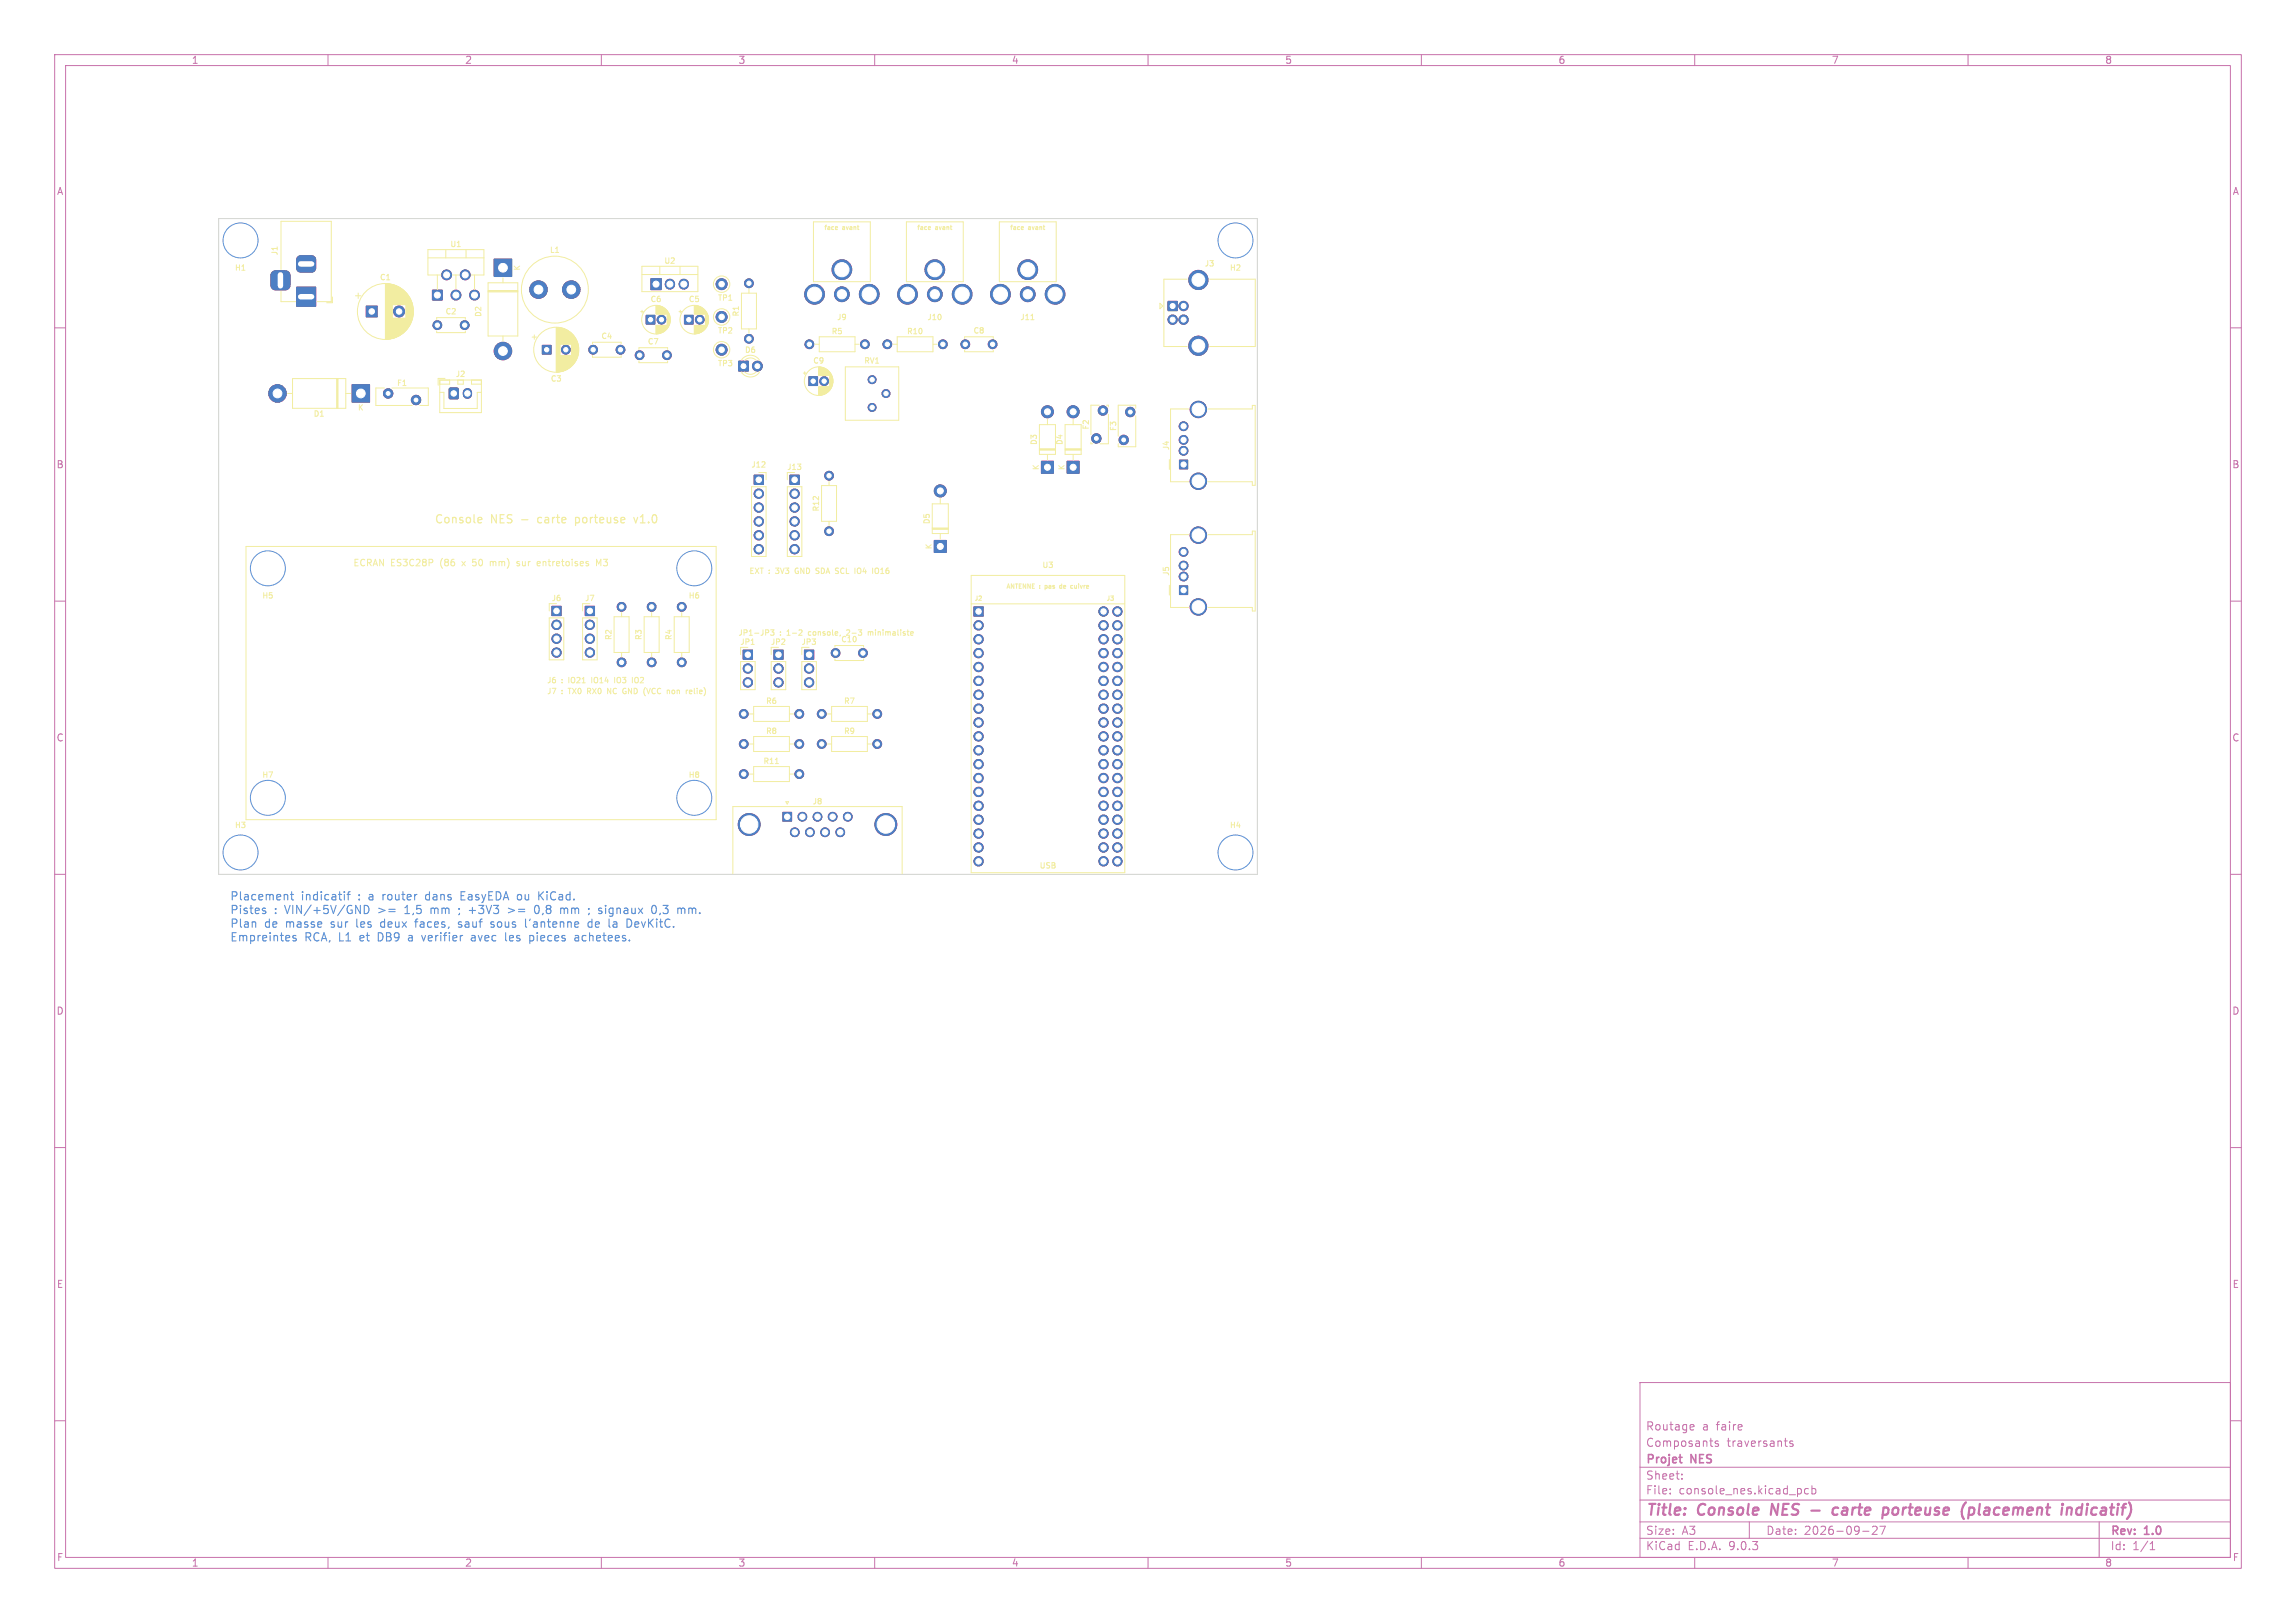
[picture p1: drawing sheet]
<svg xmlns="http://www.w3.org/2000/svg" width="420mm" height="297mm" viewBox="0 0 420 297" stroke-linecap="round" stroke-linejoin="round" font-family="sans-serif">
<defs><g id="words">
<g font-size="2.8" fill="#c872ab">
<text x="301" y="277.9">Title:</text>
<text x="310.6" y="277.9">Console</text>
<text x="324.8" y="277.9">NES</text>
<text x="337.7" y="277.9">carte</text>
<text x="347.7" y="277.9">porteuse</text>
<text x="362.8" y="277.9">(placement</text>
<text x="381.9" y="277.9">indicatif)</text>
</g>
<g font-size="2.1" fill="#f2eda1">
<text x="79.4" y="96.1">Console</text>
<text x="89.8" y="96.1">NES</text>
<text x="99" y="96.1">carte</text>
<text x="106.2" y="96.1">porteuse</text>
<text x="117.3" y="96.1">v1.0</text>
</g>
<g font-size="2.1" fill="#5994dc">
<text x="42" y="165.1">Placement</text>
<text x="42" y="167.6">Pistes</text>
<text x="50.2" y="167.6">:</text>
<text x="52.4" y="167.6">VIN/+5V/GND</text>
<text x="55.2" y="165.1">indicatif</text>
<text x="65.8" y="165.1">:</text>
<text x="68" y="165.1">a</text>
<text x="69.7" y="167.6">&gt;=</text>
<text x="70.8" y="165.1">router</text>
<text x="74.8" y="167.6">1,5</text>
<text x="78.9" y="165.1">dans</text>
<text x="79.9" y="167.6">mm</text>
<text x="85.3" y="167.6">;</text>
<text x="85.7" y="165.1">EasyEDA</text>
<text x="87.5" y="167.6">+3V3</text>
<text x="94.9" y="167.6">&gt;=</text>
<text x="96.3" y="165.1">ou</text>
<text x="100.1" y="167.6">0,8</text>
<text x="100.5" y="165.1">KiCad.</text>
<text x="105.1" y="167.6">mm</text>
<text x="110.5" y="167.6">;</text>
<text x="112.7" y="167.6">signaux</text>
<text x="122.7" y="167.6">0,3</text>
<text x="127.7" y="167.6">mm.</text>
<text x="42" y="170">Plan</text>
<text x="42" y="172.5">Empreintes</text>
<text x="48.4" y="170">de</text>
<text x="52.5" y="170">masse</text>
<text x="55.8" y="172.5">RCA, L1</text>
<text x="61" y="170">sur</text>
<text x="66" y="170">les</text>
<text x="66.3" y="172.5">et</text>
<text x="69.9" y="172.5">DB9</text>
<text x="70.7" y="170">deux</text>
<text x="75.8" y="172.5">a</text>
<text x="77.4" y="170">faces,</text>
<text x="78.6" y="172.5">verifier</text>
<text x="85.5" y="170">sauf</text>
<text x="87.9" y="172.5">avec</text>
<text x="91.8" y="170">sous</text>
<text x="94.4" y="172.5">les</text>
<text x="98.3" y="170">l'antenne</text>
<text x="99.1" y="172.5">pieces</text>
<text x="107.7" y="172.5">achetees.</text>
<text x="110.1" y="170">de</text>
<text x="114.2" y="170">la</text>
<text x="117.8" y="170">DevKitC.</text>
</g>
<g font-size="2.1" fill="#c872ab">
<text x="301" y="262">Routage</text>
<text x="311.4" y="262">a</text>
<text x="314" y="262">faire</text>
<text x="301" y="268.2">Projet</text>
<text x="301" y="265">Composants</text>
<text x="309.4" y="268.2">NES</text>
<text x="315.9" y="265">traversants</text>
<text x="301" y="273.7">File:</text>
<text x="301" y="271">Sheet:</text>
<text x="307.1" y="273.7">console_nes.kicad_pcb</text>
<text x="301" y="281.1">Size:</text>
<text x="307.6" y="281.1">A3</text>
<text x="323" y="281.1">Date:</text>
<text x="330" y="281.1">2026-09-27</text>
<text x="386" y="281.3">Rev:</text>
<text x="392.4" y="281.3">1.0</text>
<text x="301" y="283.9">KiCad</text>
<text x="308.7" y="283.9">E.D.A.</text>
<text x="316.3" y="283.9">9.0.3</text>
<text x="386" y="283.9">Id:</text>
<text x="390.1" y="283.9">1/1</text>
</g>
<g font-size="1.8" fill="#c872ab">
<text x="35" y="11.9">1</text>
<text x="85" y="11.9">2</text>
<text x="135" y="11.9">3</text>
<text x="185" y="11.9">4</text>
<text x="235" y="11.9">5</text>
<text x="285" y="11.9">6</text>
<text x="335" y="11.9">7</text>
<text x="385" y="11.9">8</text>
<text x="10.3" y="35.9">A</text>
<text x="408.3" y="35.9">A</text>
<text x="10.3" y="85.9">B</text>
<text x="408.2" y="85.9">B</text>
<text x="10.3" y="135.9">C</text>
<text x="408.2" y="135.9">C</text>
<text x="10.3" y="185.9">D</text>
<text x="408.2" y="185.9">D</text>
<text x="10.3" y="235.9">E</text>
<text x="408.3" y="235.9">E</text>
<text x="10.3" y="285.9">F</text>
<text x="35" y="286.9">1</text>
<text x="85" y="286.9">2</text>
<text x="135" y="286.9">3</text>
<text x="185" y="286.9">4</text>
<text x="235" y="286.9">5</text>
<text x="285" y="286.9">6</text>
<text x="335" y="286.9">7</text>
<text x="385" y="286.9">8</text>
<text x="408.3" y="285.9">F</text>
</g>
<g font-size="1.7" fill="#f2eda1">
<text x="64.5" y="103.9">ECRAN ES3C28P</text>
<text x="80.8" y="103.9">(86</text>
<text x="87.2" y="103.9">50</text>
<text x="90.8" y="103.9">mm)</text>
<text x="96" y="103.9">sur</text>
<text x="100" y="103.9">entretoises</text>
<text x="111.1" y="103.9">M3</text>
</g>
<g font-size="1.4" fill="#f2eda1">
<text x="51" y="46.8" transform="rotate(-90 51 46.8)">J1</text>
<text x="82.3" y="45.4">U1</text>
<text x="100.5" y="46.5">L1</text>
<text x="42.9" y="49.7">H1</text>
<text x="69.4" y="51.5">C1</text>
<text x="95.3" y="49.6" transform="rotate(-90 95.3 49.6)">K</text>
<text x="121.4" y="48.5">U2</text>
<text x="220.3" y="49">J3</text>
<text x="224.9" y="49.7">H2</text>
<text x="81.4" y="57.7">C2</text>
<text x="88.2" y="58.1" transform="rotate(-90 88.2 58.1)">D2</text>
<text x="118.9" y="55.5">C6</text>
<text x="125.9" y="55.5">C5</text>
<text x="131.2" y="55.2">TP1</text>
<text x="135.4" y="58" transform="rotate(-90 135.4 58)">R1</text>
<text x="153" y="58.8">J9</text>
<text x="169.5" y="58.8">J10</text>
<text x="186.5" y="58.8">J11</text>
<text x="109.9" y="62.2">C4</text>
<text x="118.4" y="63.2">C7</text>
<text x="131.2" y="61.2">TP2</text>
<text x="136.2" y="64.8">D6</text>
<text x="152" y="61.4">R5</text>
<text x="165.8" y="61.4">R10</text>
<text x="178" y="61.2">C8</text>
<text x="72.5" y="70.8">F1</text>
<text x="83.3" y="69.2">J2</text>
<text x="100.6" y="70">C3</text>
<text x="131.2" y="67.2">TP3</text>
<text x="148.6" y="66.7">C9</text>
<text x="158" y="66.7">RV1</text>
<text x="57.3" y="76.4">D1</text>
<text x="65.4" y="75.3">K</text>
<text x="189.9" y="81.5" transform="rotate(-90 189.9 81.5)">D3</text>
<text x="194.6" y="81.5" transform="rotate(-90 194.6 81.5)">D4</text>
<text x="199.4" y="78.7" transform="rotate(-90 199.4 78.7)">F2</text>
<text x="204.4" y="79" transform="rotate(-90 204.4 79)">F3</text>
<text x="214" y="82.5" transform="rotate(-90 214 82.5)">J4</text>
<text x="137.3" y="85.8">J12</text>
<text x="143.9" y="86.2">J13</text>
<text x="190.2" y="86.1" transform="rotate(-90 190.2 86.1)">K</text>
<text x="194.9" y="86.1" transform="rotate(-90 194.9 86.1)">K</text>
<text x="150" y="93.7" transform="rotate(-90 150 93.7)">R12</text>
<text x="170.3" y="96" transform="rotate(-90 170.3 96)">D5</text>
<text x="170.6" y="100.6" transform="rotate(-90 170.6 100.6)">K</text>
<text x="137" y="105.2">EXT :</text>
<text x="142.1" y="105.2">3V3</text>
<text x="145.9" y="105.2">GND SDA SCL</text>
<text x="157.5" y="105.2">IO4</text>
<text x="161" y="105.2">IO16</text>
<text x="190.6" y="104.1">U3</text>
<text x="214" y="105.5" transform="rotate(-90 214 105.5)">J5</text>
<text x="47.9" y="109.7">H5</text>
<text x="100.8" y="110.2">J6</text>
<text x="106.9" y="110.2">J7</text>
<text x="125.9" y="109.7">H6</text>
<text x="112.1" y="117.2" transform="rotate(-90 112.1 117.2)">R2</text>
<text x="117.6" y="117.2" transform="rotate(-90 117.6 117.2)">R3</text>
<text x="123.1" y="117.2" transform="rotate(-90 123.1 117.2)">R4</text>
<text x="135" y="116.5">JP1-JP3</text>
<text x="135.3" y="118.2">JP1</text>
<text x="140.9" y="118.2">JP2</text>
<text x="142.7" y="116.5">:</text>
<text x="144.2" y="116.5">1-2</text>
<text x="146.5" y="118.2">JP3</text>
<text x="148.3" y="116.5">console,</text>
<text x="153.8" y="117.7">C10</text>
<text x="155.6" y="116.5">2-3</text>
<text x="159.7" y="116.5">minimaliste</text>
<text x="100" y="125.2">J6</text>
<text x="102.7" y="125.2">:</text>
<text x="104.2" y="125.2">IO21</text>
<text x="108.7" y="125.2">IO14</text>
<text x="113.1" y="125.2">IO3</text>
<text x="116.6" y="125.2">IO2</text>
<text x="100" y="127.2">J7</text>
<text x="102.7" y="127.2">:</text>
<text x="104.2" y="127.2">TX0</text>
<text x="107.9" y="127.2">RX0</text>
<text x="111.8" y="127.2">NC</text>
<text x="114.9" y="127.2">GND (VCC</text>
<text x="123.5" y="127.2">non</text>
<text x="127.2" y="127.2">relie)</text>
<text x="140" y="129">R6</text>
<text x="154.3" y="129">R7</text>
<text x="140" y="134.5">R8</text>
<text x="154.3" y="134.5">R9</text>
<text x="47.9" y="142.5">H7</text>
<text x="125.9" y="142.5">H8</text>
<text x="139.6" y="140">R11</text>
<text x="148.6" y="147.4">J8</text>
<text x="42.9" y="151.7">H3</text>
<text x="224.9" y="151.7">H4</text>
<text x="190.1" y="159.1">USB</text>
</g>
<g font-size="1.1" fill="#f2eda1">
<text x="150.7" y="42.3">face</text>
<text x="154.1" y="42.3">avant</text>
<text x="167.7" y="42.3">face</text>
<text x="171.1" y="42.3">avant</text>
<text x="184.7" y="42.3">face</text>
<text x="188.1" y="42.3">avant</text>
<text x="184" y="107.9">ANTENNE</text>
<text x="190.1" y="107.9">:</text>
<text x="191.4" y="107.9">pas</text>
<text x="194.4" y="107.9">de</text>
<text x="196.7" y="107.9">cuivre</text>
<text x="178.2" y="110.1">J2</text>
<text x="202.3" y="110.1">J3</text>
</g>
</g></defs>
<g fill="none" stroke="#c872ab" stroke-width=".18">
<path d="M10 10h400v277h-400zM12 12h396v273h-396zM60 10v2M110 10v2M160 10v2M210 10v2M260 10v2M310 10v2M360 10v2M10 60h2M408 60h2M10 110h2"/>
<path d="M408 110h2M10 160h2M408 160h2M10 210h2M408 210h2M300 253h108v32h-108zM10 260h2M300 278.5h108M300 274.5h108M300 268.5h108M305.5 273.2v.2M305.5 272.5v.1"/>
<path d="M307.7 270.5v.2M307.7 269.8v.1M309.4 260.7l.4 .1 .1 .2-.7 .2M309.8 261.6l-.4 .1M314.3 263.8l-.4-.1-.2 .2 .1 .2 .5 .2v.3h-.6M320 278.5v3M326.4 263.7h.5M326.8 264.7h.1M327.9 263.8l-.3-.1-.2 .2v.2l.5 .2v.3h-.5M329.4 272.5l.1 .2v.4l-.1 .2M330.8 272.5l-.4-.1-.3 .3v.4l.1 .2h.6M331.4 272.5l.5-.1 .3 .3v.4l-.2 .2h-.6"/>
<path d="M331.4 271.9v1.5M342.5 279.4l.6-.1 .2 .1 .1 .3-1 1.1h1M343.9 279.3h1l-.7 1.5M384 278.5v6.5M408 260h2M60 285v2M110 285v2M160 285v2M210 285v2M260 285v2M300 281.5h108M310 285v2"/>
<path d="M340.7 280.2h1.2M360 285v2M393.3 283.6h.9M393.3 282.5l.4-.4v1.5"/>
</g>
<path d="M324.2 275.2l-.3 2M331.3 276.4h1.6M336.3 276a.66 .66 0 0 0-1 .3l-.1 .5 .1 .3 .2 .1 .6-.1M337 276.5l-.1 .4 .1 .2M345.4 276.1v.7M346.9 275.9a.62 .62 0 0 0-.7 .4v.7l.3 .2h.3M359.6 274.9l-.3 .4M360.5 275.9h.3l.3 .2v.7a.66 .66 0 0 1-.8 .4M362.2 275.2l-.3 1.7 .3 .3M378.7 275.9l.3 .3-.1 1M380.8 276a.66 .66 0 0 0-1 .3v.5l.1 .3 .2 .1 .6-.1M380.9 275.2l-.2 2" fill="none" stroke="#c872ab" stroke-width=".4"/>
<path d="M307.1 266.7h.6M307.5 267.7h.2" fill="none" stroke="#c872ab" stroke-width=".3"/>
<g fill="#c83434" stroke="#c83434" stroke-width=".18">
<path d="M67 56h2v2h-2z"/>
<path d="M99.2 63.2h1.6v1.6h-1.6z"/>
<path d="M125.2 57.7h1.6v1.6h-1.6z"/>
<path d="M118.2 57.7h1.6v1.6h-1.6z"/>
<path d="M147.9 69h1.6v1.6h-1.6z"/>
<path d="M64.4 70.4h3.2v3.2h-3.2z"/>
<path d="M90.4 47.4h3.2v3.2h-3.2z"/>
<path d="M190.5 84.4h2.2v2.2h-2.2z"/>
<path d="M195.2 84.4h2.2v2.2h-2.2z"/>
<path d="M170.9 98.9h2.2v2.2h-2.2z"/>
<path d="M135.1 66.1h1.8v1.8h-1.8z"/>
<path d="M54.2 52.6h3.5v3.5h-3.5z"/>
<path d="M54.4 47.1l.6-.3h2l.5 .2 .2 .5v1.6l-.1 .4-.6 .3h-2l-.5-.2-.3-.5v-1.6z"/>
<path d="M49.8 49.8l.5-.2h1.9a.88 .88 0 0 1 .8 .8v1.8a.88 .88 0 0 1-.8 .9h-1.8a.88 .88 0 0 1-.9-.9l.1-1.9z"/>
<path d="M137.9 86.9h1.8v1.8h-1.8z"/>
<path d="M144.5 86.9h1.7v1.8h-1.7z"/>
<path d="M82.2 71.1h1.6v1.8h-1.6z"/>
<path d="M213.6 55.2h1.7v1.7h-1.7z"/>
<path d="M215.7 84.2h1.5v1.6h-1.5z"/>
<path d="M215.7 107.2h1.5v1.6h-1.5z"/>
<path d="M100.9 110.9h1.8v1.7h-1.8z"/>
<path d="M107 110.9h1.7v1.7h-1.7z"/>
<path d="M143.2 148.7h1.6v1.6h-1.6z"/>
<path d="M135.9 119h1.7v1.7h-1.7z"/>
<path d="M141.6 119h1.6v1.7h-1.6z"/>
<path d="M147.1 119h1.8v1.7h-1.8z"/>
<path d="M79.1 53.1h1.8v1.8h-1.8z"/>
<path d="M119 51h2v2h-2z"/>
<path d="M178.2 111h1.6v1.8h-1.6z"/>
<circle cx="73" cy="57" r="1"/>
<circle cx="152.8" cy="119.5" r=".8"/>
<circle cx="157.8" cy="119.5" r=".8"/>
<circle cx="80" cy="59.5" r=".8"/>
<circle cx="85" cy="59.5" r=".8"/>
<circle cx="103.5" cy="64" r=".8"/>
<circle cx="108.5" cy="64" r=".8"/>
<circle cx="113.5" cy="64" r=".8"/>
<circle cx="128" cy="58.5" r=".8"/>
<circle cx="121" cy="58.5" r=".8"/>
<circle cx="117" cy="65" r=".8"/>
<circle cx="122" cy="65" r=".8"/>
<circle cx="176.6" cy="63" r=".8"/>
<circle cx="181.6" cy="63" r=".8"/>
<circle cx="150.7" cy="69.7" r=".8"/>
<circle cx="50.8" cy="72" r="1.6"/>
<circle cx="92" cy="64.2" r="1.6"/>
<circle cx="191.6" cy="75.3" r="1.1"/>
<circle cx="196.3" cy="75.3" r="1.1"/>
<circle cx="172" cy="89.8" r="1.1"/>
<circle cx="138.5" cy="67" r=".9"/>
<circle cx="71" cy="72" r=".86"/>
<circle cx="76.1" cy="73.2" r=".85"/>
<circle cx="200.5" cy="80.2" r=".85"/>
<circle cx="201.7" cy="75.1" r=".85"/>
<circle cx="205.5" cy="80.5" r=".85"/>
<circle cx="206.7" cy="75.4" r=".86"/>
<circle cx="171" cy="53.8" r="1.35"/>
<circle cx="166" cy="53.8" r="1.8"/>
<circle cx="176" cy="53.8" r="1.8"/>
<circle cx="171" cy="49.4" r="1.8"/>
<circle cx="188" cy="53.8" r="1.35"/>
<circle cx="183" cy="53.8" r="1.8"/>
<circle cx="193" cy="53.8" r="1.8"/>
<circle cx="188" cy="49.4" r="1.8"/>
<circle cx="138.8" cy="90.3" r=".85"/>
<circle cx="138.8" cy="92.9" r=".85"/>
<circle cx="138.8" cy="95.4" r=".85"/>
<circle cx="138.8" cy="98" r=".85"/>
<circle cx="138.8" cy="100.5" r=".85"/>
<circle cx="145.4" cy="90.3" r=".85"/>
<circle cx="145.4" cy="92.9" r=".85"/>
<circle cx="145.4" cy="95.4" r=".85"/>
<circle cx="145.4" cy="98" r=".85"/>
<circle cx="145.4" cy="100.5" r=".85"/>
<circle cx="214.5" cy="58.5" r=".85"/>
<circle cx="216.5" cy="58.5" r=".85"/>
<circle cx="216.5" cy="56" r=".85"/>
<circle cx="219.2" cy="51.2" r="1.75"/>
<circle cx="219.2" cy="63.3" r="1.75"/>
<circle cx="216.5" cy="82.5" r=".8"/>
<circle cx="216.5" cy="80.5" r=".8"/>
<circle cx="216.5" cy="78" r=".8"/>
<circle cx="219.2" cy="74.9" r="1.5"/>
<circle cx="219.2" cy="88.1" r="1.5"/>
<circle cx="216.5" cy="105.5" r=".8"/>
<circle cx="216.5" cy="103.5" r=".8"/>
<circle cx="216.5" cy="101" r=".8"/>
<circle cx="219.2" cy="97.9" r="1.5"/>
<circle cx="219.2" cy="111.1" r="1.5"/>
<circle cx="101.8" cy="114.3" r=".85"/>
<circle cx="101.8" cy="116.9" r=".85"/>
<circle cx="101.8" cy="119.4" r=".85"/>
<circle cx="107.9" cy="114.3" r=".85"/>
<circle cx="107.9" cy="116.9" r=".85"/>
<circle cx="107.9" cy="119.4" r=".85"/>
<circle cx="162" cy="150.9" r="2"/>
<circle cx="137" cy="150.9" r="2"/>
<circle cx="146.8" cy="149.5" r=".8"/>
<circle cx="149.5" cy="149.5" r=".8"/>
<circle cx="152.3" cy="149.5" r=".8"/>
<circle cx="155.1" cy="149.5" r=".8"/>
<circle cx="145.4" cy="152.3" r=".8"/>
<circle cx="148.2" cy="152.3" r=".8"/>
<circle cx="150.9" cy="152.3" r=".8"/>
<circle cx="153.7" cy="152.3" r=".8"/>
<circle cx="154" cy="53.8" r="1.35"/>
<circle cx="149" cy="53.8" r="1.8"/>
<circle cx="159" cy="53.8" r="1.8"/>
<circle cx="154" cy="49.4" r="1.8"/>
<circle cx="136.8" cy="122.3" r=".85"/>
<circle cx="136.8" cy="124.9" r=".85"/>
<circle cx="142.4" cy="122.3" r=".85"/>
<circle cx="142.4" cy="124.9" r=".85"/>
<circle cx="148" cy="122.3" r=".85"/>
<circle cx="148" cy="124.9" r=".85"/>
<circle cx="98.5" cy="53" r="1.6"/>
<circle cx="104.5" cy="53" r="1.6"/>
<circle cx="137" cy="62" r=".8"/>
<circle cx="137" cy="51.8" r=".8"/>
<circle cx="162.3" cy="63" r=".8"/>
<circle cx="172.5" cy="63" r=".8"/>
<circle cx="136" cy="141.6" r=".8"/>
<circle cx="146.2" cy="141.6" r=".8"/>
<circle cx="151.6" cy="97.2" r=".8"/>
<circle cx="151.6" cy="87" r=".8"/>
<circle cx="113.7" cy="121.2" r=".8"/>
<circle cx="113.7" cy="111" r=".8"/>
<circle cx="119.2" cy="121.2" r=".8"/>
<circle cx="119.2" cy="111" r=".8"/>
<circle cx="124.7" cy="121.2" r=".8"/>
<circle cx="124.7" cy="111" r=".8"/>
<circle cx="148" cy="63" r=".8"/>
<circle cx="158.2" cy="63" r=".8"/>
<circle cx="136" cy="130.6" r=".8"/>
<circle cx="146.2" cy="130.6" r=".8"/>
<circle cx="150.3" cy="130.6" r=".8"/>
<circle cx="160.5" cy="130.6" r=".8"/>
<circle cx="136" cy="136.1" r=".8"/>
<circle cx="146.2" cy="136.1" r=".8"/>
<circle cx="150.3" cy="136.1" r=".8"/>
<circle cx="160.5" cy="136.1" r=".8"/>
<circle cx="159.5" cy="74.6" r=".72"/>
<circle cx="162.1" cy="72" r=".72"/>
<circle cx="159.5" cy="69.5" r=".72"/>
<circle cx="132" cy="52" r="1"/>
<circle cx="132" cy="58" r="1"/>
<circle cx="132" cy="64" r="1"/>
<circle cx="81.7" cy="50.3" r=".9"/>
<circle cx="83.4" cy="54" r=".9"/>
<circle cx="85.1" cy="50.3" r=".9"/>
<circle cx="86.8" cy="54" r=".9"/>
<circle cx="201.9" cy="111.9" r=".85"/>
<circle cx="204.4" cy="111.9" r=".85"/>
<circle cx="179" cy="114.4" r=".85"/>
<circle cx="201.9" cy="114.4" r=".85"/>
<circle cx="204.4" cy="114.4" r=".85"/>
<circle cx="179" cy="117" r=".85"/>
<circle cx="201.9" cy="117" r=".85"/>
<circle cx="204.4" cy="117" r=".85"/>
<circle cx="179" cy="119.5" r=".85"/>
<circle cx="201.9" cy="119.5" r=".85"/>
<circle cx="204.4" cy="119.5" r=".85"/>
<circle cx="179" cy="122.1" r=".85"/>
<circle cx="201.9" cy="122.1" r=".85"/>
<circle cx="204.4" cy="122.1" r=".85"/>
<circle cx="179" cy="124.6" r=".85"/>
<circle cx="201.9" cy="124.6" r=".85"/>
<circle cx="204.4" cy="124.6" r=".85"/>
<circle cx="179" cy="127.1" r=".85"/>
<circle cx="201.9" cy="127.1" r=".85"/>
<circle cx="204.4" cy="127.1" r=".85"/>
<circle cx="179" cy="129.7" r=".85"/>
<circle cx="201.9" cy="129.7" r=".85"/>
<circle cx="204.4" cy="129.7" r=".85"/>
<circle cx="179" cy="132.2" r=".85"/>
<circle cx="201.9" cy="132.2" r=".85"/>
<circle cx="204.4" cy="132.2" r=".85"/>
<circle cx="179" cy="134.8" r=".85"/>
<circle cx="201.9" cy="134.8" r=".85"/>
<circle cx="204.4" cy="134.8" r=".85"/>
<circle cx="179" cy="137.3" r=".85"/>
<circle cx="201.9" cy="137.3" r=".85"/>
<circle cx="204.4" cy="137.3" r=".85"/>
<circle cx="179" cy="139.8" r=".85"/>
<circle cx="201.9" cy="139.8" r=".85"/>
<circle cx="204.4" cy="139.8" r=".85"/>
<circle cx="179" cy="142.4" r=".85"/>
<circle cx="201.9" cy="142.4" r=".85"/>
<circle cx="204.4" cy="142.4" r=".85"/>
<circle cx="179" cy="144.9" r=".85"/>
<circle cx="201.9" cy="144.9" r=".85"/>
<circle cx="204.4" cy="144.9" r=".85"/>
<circle cx="179" cy="147.5" r=".85"/>
<circle cx="201.9" cy="147.5" r=".85"/>
<circle cx="204.4" cy="147.5" r=".85"/>
<circle cx="179" cy="150" r=".85"/>
<circle cx="201.9" cy="150" r=".85"/>
<circle cx="204.4" cy="150" r=".85"/>
<circle cx="179" cy="152.5" r=".85"/>
<circle cx="201.9" cy="152.5" r=".85"/>
<circle cx="204.4" cy="152.5" r=".85"/>
<circle cx="179" cy="155.1" r=".85"/>
<circle cx="201.9" cy="155.1" r=".85"/>
<circle cx="204.4" cy="155.1" r=".85"/>
<circle cx="179" cy="157.6" r=".85"/>
<circle cx="201.9" cy="157.6" r=".85"/>
<circle cx="204.4" cy="157.6" r=".85"/>
</g>
<path d="M85.5 71.8v.4" fill="none" stroke="#c83434" stroke-width="1.7"/>
<path d="M122.5 52h.1M125.1 52h.1" fill="none" stroke="#c83434" stroke-width="1.9"/>
<g fill="#4d7fc4" stroke="#4d7fc4" stroke-width=".18">
<path d="M67 56h2v2h-2z"/>
<path d="M99.2 63.2h1.6v1.6h-1.6z"/>
<path d="M125.2 57.7h1.6v1.6h-1.6z"/>
<path d="M118.2 57.7h1.6v1.6h-1.6z"/>
<path d="M147.9 69h1.6v1.6h-1.6z"/>
<path d="M64.4 70.4h3.2v3.2h-3.2z"/>
<path d="M90.4 47.4h3.2v3.2h-3.2z"/>
<path d="M190.5 84.4h2.2v2.2h-2.2z"/>
<path d="M195.2 84.4h2.2v2.2h-2.2z"/>
<path d="M170.9 98.9h2.2v2.2h-2.2z"/>
<path d="M135.1 66.1h1.8v1.8h-1.8z"/>
<path d="M54.2 52.6h3.5v3.5h-3.5z"/>
<path d="M54.4 47.1l.6-.3h2l.5 .2 .2 .5v1.6l-.1 .4-.6 .3h-2l-.5-.2-.3-.5v-1.6z"/>
<path d="M49.8 49.8l.5-.2h1.9a.88 .88 0 0 1 .8 .8v1.8a.88 .88 0 0 1-.8 .9h-1.8a.88 .88 0 0 1-.9-.9l.1-1.9z"/>
<path d="M137.9 86.9h1.8v1.8h-1.8z"/>
<path d="M144.5 86.9h1.7v1.8h-1.7z"/>
<path d="M82.2 71.1h1.6v1.8h-1.6z"/>
<path d="M213.6 55.2h1.7v1.7h-1.7z"/>
<path d="M215.7 84.2h1.5v1.6h-1.5z"/>
<path d="M215.7 107.2h1.5v1.6h-1.5z"/>
<path d="M100.9 110.9h1.8v1.7h-1.8z"/>
<path d="M107 110.9h1.7v1.7h-1.7z"/>
<path d="M143.2 148.7h1.6v1.6h-1.6z"/>
<path d="M135.9 119h1.7v1.7h-1.7z"/>
<path d="M141.6 119h1.6v1.7h-1.6z"/>
<path d="M147.1 119h1.8v1.7h-1.8z"/>
<path d="M79.1 53.1h1.8v1.8h-1.8z"/>
<path d="M119 51h2v2h-2z"/>
<path d="M178.2 111h1.6v1.8h-1.6z"/>
<circle cx="73" cy="57" r="1"/>
<circle cx="152.8" cy="119.5" r=".8"/>
<circle cx="157.8" cy="119.5" r=".8"/>
<circle cx="80" cy="59.5" r=".8"/>
<circle cx="85" cy="59.5" r=".8"/>
<circle cx="103.5" cy="64" r=".8"/>
<circle cx="108.5" cy="64" r=".8"/>
<circle cx="113.5" cy="64" r=".8"/>
<circle cx="128" cy="58.5" r=".8"/>
<circle cx="121" cy="58.5" r=".8"/>
<circle cx="117" cy="65" r=".8"/>
<circle cx="122" cy="65" r=".8"/>
<circle cx="176.6" cy="63" r=".8"/>
<circle cx="181.6" cy="63" r=".8"/>
<circle cx="150.7" cy="69.7" r=".8"/>
<circle cx="50.8" cy="72" r="1.6"/>
<circle cx="92" cy="64.2" r="1.6"/>
<circle cx="191.6" cy="75.3" r="1.1"/>
<circle cx="196.3" cy="75.3" r="1.1"/>
<circle cx="172" cy="89.8" r="1.1"/>
<circle cx="138.5" cy="67" r=".9"/>
<circle cx="71" cy="72" r=".86"/>
<circle cx="76.1" cy="73.2" r=".85"/>
<circle cx="200.5" cy="80.2" r=".85"/>
<circle cx="201.7" cy="75.1" r=".85"/>
<circle cx="205.5" cy="80.5" r=".85"/>
<circle cx="206.7" cy="75.4" r=".86"/>
<circle cx="171" cy="53.8" r="1.35"/>
<circle cx="166" cy="53.8" r="1.8"/>
<circle cx="176" cy="53.8" r="1.8"/>
<circle cx="171" cy="49.4" r="1.8"/>
<circle cx="188" cy="53.8" r="1.35"/>
<circle cx="183" cy="53.8" r="1.8"/>
<circle cx="193" cy="53.8" r="1.8"/>
<circle cx="188" cy="49.4" r="1.8"/>
<circle cx="138.8" cy="90.3" r=".85"/>
<circle cx="138.8" cy="92.9" r=".85"/>
<circle cx="138.8" cy="95.4" r=".85"/>
<circle cx="138.8" cy="98" r=".85"/>
<circle cx="138.8" cy="100.5" r=".85"/>
<circle cx="145.4" cy="90.3" r=".85"/>
<circle cx="145.4" cy="92.9" r=".85"/>
<circle cx="145.4" cy="95.4" r=".85"/>
<circle cx="145.4" cy="98" r=".85"/>
<circle cx="145.4" cy="100.5" r=".85"/>
<circle cx="214.5" cy="58.5" r=".85"/>
<circle cx="216.5" cy="58.5" r=".85"/>
<circle cx="216.5" cy="56" r=".85"/>
<circle cx="219.2" cy="51.2" r="1.75"/>
<circle cx="219.2" cy="63.3" r="1.75"/>
<circle cx="216.5" cy="82.5" r=".8"/>
<circle cx="216.5" cy="80.5" r=".8"/>
<circle cx="216.5" cy="78" r=".8"/>
<circle cx="219.2" cy="74.9" r="1.5"/>
<circle cx="219.2" cy="88.1" r="1.5"/>
<circle cx="216.5" cy="105.5" r=".8"/>
<circle cx="216.5" cy="103.5" r=".8"/>
<circle cx="216.5" cy="101" r=".8"/>
<circle cx="219.2" cy="97.9" r="1.5"/>
<circle cx="219.2" cy="111.1" r="1.5"/>
<circle cx="101.8" cy="114.3" r=".85"/>
<circle cx="101.8" cy="116.9" r=".85"/>
<circle cx="101.8" cy="119.4" r=".85"/>
<circle cx="107.9" cy="114.3" r=".85"/>
<circle cx="107.9" cy="116.9" r=".85"/>
<circle cx="107.9" cy="119.4" r=".85"/>
<circle cx="162" cy="150.9" r="2"/>
<circle cx="137" cy="150.9" r="2"/>
<circle cx="146.8" cy="149.5" r=".8"/>
<circle cx="149.5" cy="149.5" r=".8"/>
<circle cx="152.3" cy="149.5" r=".8"/>
<circle cx="155.1" cy="149.5" r=".8"/>
<circle cx="145.4" cy="152.3" r=".8"/>
<circle cx="148.2" cy="152.3" r=".8"/>
<circle cx="150.9" cy="152.3" r=".8"/>
<circle cx="153.7" cy="152.3" r=".8"/>
<circle cx="154" cy="53.8" r="1.35"/>
<circle cx="149" cy="53.8" r="1.8"/>
<circle cx="159" cy="53.8" r="1.8"/>
<circle cx="154" cy="49.4" r="1.8"/>
<circle cx="136.8" cy="122.3" r=".85"/>
<circle cx="136.8" cy="124.9" r=".85"/>
<circle cx="142.4" cy="122.3" r=".85"/>
<circle cx="142.4" cy="124.9" r=".85"/>
<circle cx="148" cy="122.3" r=".85"/>
<circle cx="148" cy="124.9" r=".85"/>
<circle cx="98.5" cy="53" r="1.6"/>
<circle cx="104.5" cy="53" r="1.6"/>
<circle cx="137" cy="62" r=".8"/>
<circle cx="137" cy="51.8" r=".8"/>
<circle cx="162.3" cy="63" r=".8"/>
<circle cx="172.5" cy="63" r=".8"/>
<circle cx="136" cy="141.6" r=".8"/>
<circle cx="146.2" cy="141.6" r=".8"/>
<circle cx="151.6" cy="97.2" r=".8"/>
<circle cx="151.6" cy="87" r=".8"/>
<circle cx="113.7" cy="121.2" r=".8"/>
<circle cx="113.7" cy="111" r=".8"/>
<circle cx="119.2" cy="121.2" r=".8"/>
<circle cx="119.2" cy="111" r=".8"/>
<circle cx="124.7" cy="121.2" r=".8"/>
<circle cx="124.7" cy="111" r=".8"/>
<circle cx="148" cy="63" r=".8"/>
<circle cx="158.2" cy="63" r=".8"/>
<circle cx="136" cy="130.6" r=".8"/>
<circle cx="146.2" cy="130.6" r=".8"/>
<circle cx="150.3" cy="130.6" r=".8"/>
<circle cx="160.5" cy="130.6" r=".8"/>
<circle cx="136" cy="136.1" r=".8"/>
<circle cx="146.2" cy="136.1" r=".8"/>
<circle cx="150.3" cy="136.1" r=".8"/>
<circle cx="160.5" cy="136.1" r=".8"/>
<circle cx="159.5" cy="74.6" r=".72"/>
<circle cx="162.1" cy="72" r=".72"/>
<circle cx="159.5" cy="69.5" r=".72"/>
<circle cx="132" cy="52" r="1"/>
<circle cx="132" cy="58" r="1"/>
<circle cx="132" cy="64" r="1"/>
<circle cx="81.7" cy="50.3" r=".9"/>
<circle cx="83.4" cy="54" r=".9"/>
<circle cx="85.1" cy="50.3" r=".9"/>
<circle cx="86.8" cy="54" r=".9"/>
<circle cx="201.9" cy="111.9" r=".85"/>
<circle cx="204.4" cy="111.9" r=".85"/>
<circle cx="179" cy="114.4" r=".85"/>
<circle cx="201.9" cy="114.4" r=".85"/>
<circle cx="204.4" cy="114.4" r=".85"/>
<circle cx="179" cy="117" r=".85"/>
<circle cx="201.9" cy="117" r=".85"/>
<circle cx="204.4" cy="117" r=".85"/>
<circle cx="179" cy="119.5" r=".85"/>
<circle cx="201.9" cy="119.5" r=".85"/>
<circle cx="204.4" cy="119.5" r=".85"/>
<circle cx="179" cy="122.1" r=".85"/>
<circle cx="201.9" cy="122.1" r=".85"/>
<circle cx="204.4" cy="122.1" r=".85"/>
<circle cx="179" cy="124.6" r=".85"/>
<circle cx="201.9" cy="124.6" r=".85"/>
<circle cx="204.4" cy="124.6" r=".85"/>
<circle cx="179" cy="127.1" r=".85"/>
<circle cx="201.9" cy="127.1" r=".85"/>
<circle cx="204.4" cy="127.1" r=".85"/>
<circle cx="179" cy="129.7" r=".85"/>
<circle cx="201.9" cy="129.7" r=".85"/>
<circle cx="204.4" cy="129.7" r=".85"/>
<circle cx="179" cy="132.2" r=".85"/>
<circle cx="201.9" cy="132.2" r=".85"/>
<circle cx="204.4" cy="132.2" r=".85"/>
<circle cx="179" cy="134.8" r=".85"/>
<circle cx="201.9" cy="134.8" r=".85"/>
<circle cx="204.4" cy="134.8" r=".85"/>
<circle cx="179" cy="137.3" r=".85"/>
<circle cx="201.9" cy="137.3" r=".85"/>
<circle cx="204.4" cy="137.3" r=".85"/>
<circle cx="179" cy="139.8" r=".85"/>
<circle cx="201.9" cy="139.8" r=".85"/>
<circle cx="204.4" cy="139.8" r=".85"/>
<circle cx="179" cy="142.4" r=".85"/>
<circle cx="201.9" cy="142.4" r=".85"/>
<circle cx="204.4" cy="142.4" r=".85"/>
<circle cx="179" cy="144.9" r=".85"/>
<circle cx="201.9" cy="144.9" r=".85"/>
<circle cx="204.4" cy="144.9" r=".85"/>
<circle cx="179" cy="147.5" r=".85"/>
<circle cx="201.9" cy="147.5" r=".85"/>
<circle cx="204.4" cy="147.5" r=".85"/>
<circle cx="179" cy="150" r=".85"/>
<circle cx="201.9" cy="150" r=".85"/>
<circle cx="204.4" cy="150" r=".85"/>
<circle cx="179" cy="152.5" r=".85"/>
<circle cx="201.9" cy="152.5" r=".85"/>
<circle cx="204.4" cy="152.5" r=".85"/>
<circle cx="179" cy="155.1" r=".85"/>
<circle cx="201.9" cy="155.1" r=".85"/>
<circle cx="204.4" cy="155.1" r=".85"/>
<circle cx="179" cy="157.6" r=".85"/>
<circle cx="201.9" cy="157.6" r=".85"/>
<circle cx="204.4" cy="157.6" r=".85"/>
</g>
<path d="M85.5 71.8v.4" fill="none" stroke="#4d7fc4" stroke-width="1.7"/>
<path d="M122.5 52h.1M125.1 52h.1" fill="none" stroke="#4d7fc4" stroke-width="1.9"/>
<g fill="none" stroke="#f2eda1" stroke-width=".18">
<path d="M51.4 49.3v-8.8h9.2v14.7h-2.6M51.4 53.3v1.9h2.7M60.8 54.4v1h-1.1M65 54.1h1M65.5 53.6v1M70.5 51.9v10.2M70.6 51.9v10.2M70.7 51.9v10.2M70.8 51.9v10.2M70.9 51.9v10.2M71 51.9v10.2M71.1 52v10.1"/>
<path d="M71.1 52v10M71.2 52v10M71.3 52v10M71.4 52v10M71.5 52v10M71.6 52v10M71.7 52.1v9.8M71.8 52.1v3.7M71.8 58.2v3.7M71.9 58.2l-.1 3.7M71.9 52.1v3.7M71.9 58.2v3.7"/>
<path d="M72 52.1v3.7M72 58.2v3.7M72 58.2v3.6M72.1 52.2v3.6M72.1 58.2v3.6M72.2 58.2l-.1 3.6M72.2 52.2v3.6M72.2 58.2v3.6M72.3 52.2v3.6M72.3 58.2v3.6M72.3 52.3v3.5M72.3 58.2v3.5"/>
<path d="M72.4 52.3v3.5M72.4 58.2v3.5M72.5 52.3v3.5M72.5 58.2v3.5M72.6 52.4v3.4M72.6 58.2v3.4M72.7 52.4v3.4M72.7 58.2v3.4M72.8 52.5v3.3M72.8 58.2v3.3M72.9 52.5v3.3M72.9 58.2v3.3"/>
<path d="M73 52.6v3.2M73 58.2v3.2M73.1 52.6v3.2M73.1 58.2v3.2M73.2 52.7v3.1M73.2 58.2v3.1M73.3 52.7v3.1M73.3 58.2v3.1M73.3 52.8v3M73.3 58.2v3M73.4 52.8v3M73.4 58.2v3"/>
<path d="M73.5 58.2l-.1 3M73.5 52.9v2.9M73.5 58.2v2.9M73.6 52.9v2.9M73.6 58.2v2.8M73.6 53v2.8M73.7 53v2.8M73.7 58.2v2.8M73.7 53.1v2.7M73.8 58.2l-.1 2.7M73.8 53.1v2.7M73.8 58.2v2.7"/>
<path d="M73.9 53.2v2.6M73.9 58.2v2.6M74 53.3v2.5M74 58.2v2.5M74.1 53.4v2.4M74.1 58.2v2.4M74.2 53.5v2.3M74.2 58.2v2.3M74.3 53.6v6.8M74.3 53.7v6.6M74.4 53.7v6.6M74.5 53.8v6.4"/>
<path d="M74.5 53.9v6.2M74.6 53.9v6.2M74.6 54v6M74.7 54.1v5.8M74.8 54.2v5.6M74.8 54.3v5.4M74.9 54.4v5.2M74.9 54.5v5M75 54.6v4.8M75.1 54.8v4.4M75.1 54.9v4.2M75.2 55v4"/>
<path d="M75.2 55.1v3.8M75.3 55.2v3.6M75.3 55.3v3.4M75.4 55.5v3M75.4 55.6v2.8M75.5 55.8v2.4M75.5 55.9v2.2M75.5 56.1v1.8M75.6 56.4v1.2M78.3 47.2h10.2M79.9 58.4v-.3h5.2v.3M80 50.3v2.7"/>
<path d="M80.6 50.3h-2.3v-4.6h10.2v4.6h-2.3M81.5 45.7v1.5M82.8 50.3h1.2M83.4 50.3v2.6M85.2 45.7v1.5M86.8 50.3v2.6M89.3 53.3h5.4M89.3 51.8h5.4v9.7h-5.4zM89.3 53.4h5.4M89.3 53.2h5.4M92 50.8v1M101.7 59.9v8.2"/>
<path d="M101.8 59.9v8.2M101.9 59.9v8.2M102 59.9v8.2M102.1 59.9v8.2M102.2 59.9v8.2M102.3 60v8M102.4 60v8M102.5 60v3M102.6 60v3M117.2 57h.5M117.4 48.7h10.3v4.7h-10.3zM117.4 50.2h10.3"/>
<path d="M117.4 56.8v.5M120 55.9v1.6M120 59.5v1.6M120.1 55.9v1.6M120.1 59.5v1.6M120.2 55.9v1.6M120.2 59.5v1.6M120.3 55.9v1.6M120.3 59.5v1.6M120.4 55.9v1.6M120.4 59.5v1.6M120.4 56v1.5"/>
<path d="M120.4 59.5v1.5M120.5 56v1.5M120.5 59.5v1.5M120.6 56v1.5M120.6 59.5v1.5M120.7 56v1.5M120.7 59.5v1.5M120.7 48.7v1.5M120.8 56v1.5M120.8 59.5v1.5M120.9 56.1v1.4M120.9 59.5v1.4"/>
<path d="M121 56.1v1.4M121 59.5v1.4M121.1 56.2v1.3M121.1 59.5v1.3M121.2 59.5l-.1 1.3M121.2 56.2v1.3M121.2 59.5v1.3M121.3 56.3v1.2M121.3 59.5v1.2M121.4 56.3v1.2M121.4 59.5v1.2M121.4 56.4v1.1"/>
<path d="M121.5 59.5l-.1 1.1M121.5 56.4v1.1M121.5 59.5v1.1M121.6 56.4v1.1M121.6 59.5v1.1M121.6 56.5v1M121.6 59.5v1M121.7 56.5v1M121.7 59.5v1M121.7 56.6v.9M121.7 59.5v.9M121.8 56.6v.9"/>
<path d="M121.8 59.5v.9M121.8 56.7v.8M121.8 59.5v.8M121.9 56.7v.8M121.9 59.5v.8M121.9 56.8v.7M121.9 59.5v.7M122 56.8v.7M122 59.5v.7M122 56.9v3.2M122.1 56.9v3.2M122.2 57.1v2.8"/>
<path d="M122.2 57.2v2.6M122.3 57.2v2.6M122.3 57.3v2.4M122.4 57.4v2.2M122.4 57.5v2M122.5 57.7v1.6M122.5 57.8v1.4M122.6 58v1M122.6 58.2v.6M124.2 57h.5M124.4 48.7v1.5M124.4 56.8v.5"/>
<path d="M127 55.9v1.6M127 59.5v1.6M127.1 55.9v1.6M127.1 59.5v1.6M127.2 55.9v1.6M127.2 59.5v1.6M127.3 55.9v1.6M127.3 59.5v1.6M127.4 55.9v1.6M127.4 59.5v1.6M127.4 56v1.5M127.4 59.5v1.5"/>
<path d="M127.5 56v1.5M127.5 59.5v1.5M127.6 59.5l-.1 1.5M127.6 56v1.5M127.6 59.5v1.5M127.7 56v1.5M127.7 59.5v1.5M127.8 56v1.5M127.8 59.5v1.5M127.8 56.1v1.4M127.9 59.5l-.1 1.4M127.9 56.1v1.4"/>
<path d="M127.9 59.5v1.4M128 56.1v1.4M128 59.5v1.4M128.1 56.2v1.3M128.1 59.5v1.3M128.2 56.2v1.3M128.2 59.5v1.3M128.3 56.3v1.2M128.3 59.5v1.2M128.4 56.3v1.2M128.4 59.5v1.2M128.4 56.4v1.1"/>
<path d="M128.4 59.5v1.1M128.5 56.4v1.1M128.5 59.5v1.1M128.6 56.4v1.1M128.6 59.5v1.1M128.6 56.5v1M128.6 59.5v1M128.7 56.5v1M128.7 59.5v1M128.7 56.6v.9M128.7 59.5v.9M128.8 56.6v.9"/>
<path d="M128.8 59.5v.9M128.9 56.7v.8M128.9 59.5v.8M128.9 56.8v.7M128.9 59.5v.7M129 56.8v.7M129 59.5v.7M129 56.9v3.2M129.1 56.9v3.2M129.1 57v3M129.2 57.1v2.8M129.2 57.2v2.6"/>
<path d="M129.3 57.2v2.6M129.3 57.3v2.4M129.4 57.4v2.2M129.4 57.5v2M129.4 57.6v1.8M129.5 57.8v1.4M129.6 58v1M129.6 58.2v.6M135.6 53.7h2.8v6.5h-2.8zM137 52.9v.8M148.8 40.6h10.4v10.9h-10.4zM153.1 41.5l.1 .2h-.4"/>
<path d="M153.2 42h-.1M165.8 40.6h10.4v10.9h-10.4zM170.1 41.5l.1 .2h-.4M170.2 42h-.1M182.8 40.6h10.4v10.9h-10.4zM187.1 41.5l.1 .2h-.4M187.2 42h-.1M188.6 58.5h.5M212.2 55.5l.5 .5-.5 .5zM217.2 51.1h-4.3v12.3h4.3M221.3 51.1h8.3v12.3h-8.3M52.6 72h.9"/>
<path d="M53.5 69.3h9.7v5.4h-9.7zM61.6 69.3v5.4M61.7 69.3v5.4M61.8 69.3v5.4M63.2 72h1M70.3 71h-1.6v3.2h6.7M71.7 71h6.6v3.2h-1.5M79.9 60.6v.3h5.2v-.3M80.4 69.5h7.7v6h-7.7zM80.4 71.8h.8v2.9h6.1v-2.9h.8M81.4 69.3h-1.3v1.2M82.3 69.6v.7h-1.9"/>
<path d="M83.7 69.6v.7h1v-.7M86.2 69.6v.7h1.9v-.7M92 61.5v.9M97.3 61.7h.8M97.7 61.3v.8M102.5 65v3M102.6 65v3M102.7 60v3M102.7 65v3M102.8 60v3M102.8 65v3M102.8 60.1v2.9"/>
<path d="M102.8 65v2.9M102.9 60.1v2.9M102.9 65v2.9M103 60.1v2.9M103 65v2.9M103.1 60.1v2.9M103.1 65v2.9M103.1 60.2v2.8M103.2 60.2v2.8M103.2 65v2.8M103.3 60.2v2.8M103.3 65v2.8"/>
<path d="M103.4 60.2v2.8M103.4 65v2.8M103.4 60.3v2.7M103.4 65v2.7M103.5 60.3v2.7M103.5 65v2.7M103.6 60.3v2.7M103.6 65v2.7M103.6 60.4v2.6M103.6 65v2.6M103.7 60.4v2.6M103.7 65v2.6"/>
<path d="M103.8 60.4v2.6M103.8 65v2.6M103.8 60.5v2.5M103.8 65v2.5M103.9 60.5v2.5M103.9 65v2.5M104 60.6v2.4M104 65v2.4M104.1 60.6v2.4M104.1 65v2.4M104.1 60.7v2.3M104.2 65l-.1 2.3"/>
<path d="M104.2 60.7v2.3M104.2 65v2.3M104.2 65v2.2M104.3 60.8v2.2M104.3 65v2.2M104.4 60.8v2.2M104.4 65v2.2M104.4 60.9v2.1M104.4 65v2.1M104.5 65l-.1 2.1M104.5 61v2M104.5 65v2"/>
<path d="M104.6 61v6M104.6 61.1v5.8M104.7 61.1v5.8M104.7 61.2v5.6M104.8 61.2v5.6M104.8 61.3v5.4M104.9 61.3v5.4M104.9 61.4v5.2M105 61.4v5.2M105 61.5v5M105.1 61.6v4.8M105.2 61.7v4.6"/>
<path d="M105.2 61.8v4.4M105.3 61.9v4.2M105.3 62v4M105.4 62v4M105.4 62.1v3.8M105.5 62.3v3.4M105.5 62.4v3.2M105.6 62.4v3.2M105.6 62.5v3M105.6 62.7v2.6M105.7 62.8v2.4M105.7 62.9v2.2"/>
<path d="M105.8 63.2v1.6M105.8 63.5v1M108.4 62.9v-.3h5.2v.3M108.4 65.1v.3h5.2v-.3M116.9 63.9v-.3h5.2v.3M116.9 66.1v.3h5.2v-.3M135.7 65.9a1.89 1.89 0 0 1 3.2 0M136.2 65.9a1.5 1.5 0 0 1 2.1 0M136.2 68.1a1.5 1.5 0 0 0 2.1 0M137 60.2v.8M138.9 68.1a1.89 1.89 0 0 1-3.2 0M146.9 68.3h.5"/>
<path d="M147.2 68v.5M149.1 63h.8M149.7 67.2v1.5M149.7 70.8v1.5M149.8 67.2v1.5M149.8 70.8v1.5M149.9 61.6h6.5v2.8h-6.5zM149.9 67.2v1.5M149.9 70.8v1.5M150 67.2v1.5M150 70.8v1.5M150.1 67.2v1.5"/>
<path d="M150.1 70.8v1.5M150.2 67.2v1.5M150.2 70.8v1.5M150.3 67.2v1.5M150.3 70.8v1.5M150.4 67.2v1.5M150.4 70.8v1.5M150.5 67.3v1.4M150.5 70.8v1.4M150.6 67.3v1.4M150.6 70.8v1.4M150.7 67.3v1.4"/>
<path d="M150.7 70.8v1.4M150.7 67.4v1.3M150.7 70.8v1.3M150.8 67.4v1.3M150.8 70.8v1.3M150.9 67.4v1.3M150.9 70.8v1.3M151 67.5v1.2M151 70.8v1.2M151.1 67.5v1.2M151.1 70.8v1.2M151.2 67.6v1.1"/>
<path d="M151.2 70.8v1.1M151.3 67.7v1M151.3 70.8v1M151.4 67.7v1M151.4 70.8v1M151.5 67.8v.9M151.5 70.8v.9M151.6 67.9v.8M151.6 70.8v.8M151.6 68v.7M151.6 70.8v.7M151.7 68v.7"/>
<path d="M151.7 70.8v.7M151.7 68.1v.6M151.8 70.8l-.1 .6M151.8 68.1v3.3M151.8 68.2v3.1M151.9 68.3v2.9M152 68.4v2.7M152.1 68.6v2.3M152.1 68.7v2.1M152.2 68.7v2.1M152.2 68.8v1.9M152.2 68.9v1.7"/>
<path d="M152.3 69.1v1.3M152.3 69.2v1.1M154.6 67.1h9.8v9.8h-9.8zM156.4 63h.8M163.3 63h.8M164.1 61.6h6.6v2.8h-6.6zM170.7 63h.7M176.5 61.9v-.3h5.2v.3M176.5 64.1v.3h5.2v-.3M190.1 77.7h3v5.4h-3zM191.6 76.7v1M194.8 77.7h3v5.4h-3z"/>
<path d="M196.3 76.7v1M201.1 74.2h-1.6v5.3M202.4 74.2h.3v.2M202.7 75.8v5.4h-1.5M207.7 74.7v-.5h-3.2v5.6M207.7 76.1v5.7h-3.2v-.6M217.4 74.8h-3.3v13.4h3.3M221 74.8h8.1v-.6h.5v14.6h-.5v-.6h-8.1M137.5 89.1h2.6v12.7h-2.6zM138.8 86.5h1.3v1.3M144 89.1h2.7v12.7h-2.7zM144 86.5v1.3"/>
<path d="M150.3 88.9h2.7v6.5h-2.7zM151.6 88.1v.8M151.6 95.4v.8M170.5 96.7h3M170.5 96.6h3M170.5 92.2h3v5.4h-3zM170.5 96.9h3M172 91.2v1M172 97.6v1.1M190.1 82.3h3M190.1 82.1h3M190.1 82.4h3"/>
<path d="M191.6 83.1v1.1M194.8 82.3h3M194.8 82.1h3M194.8 82.4h3M196.3 83.1v1.1M199.5 80.9v.3h.4M213.9 84.1v1.8M217.4 97.8h-3.3v13.4h3.3M221 97.8h8.1v-.6h.5v14.6h-.5v-.6h-8.1M45 100h86v50h-86zM84.5 102.7l.6 .8M85.1 102.7l-.6 .8"/>
<path d="M86.4 103.4l.5 .1M87.1 102.3h-.6l-.1 .6 .5-.1M89.7 102.7v.8M89.7 102.9l.3-.2 .2 .2M90.2 102.9v.6M90.4 102.7l-.2 .2M94.5 103l.6 .3-.2 .2h-.4M95 102.8l-.3-.1-.2 .2M99.3 102.7v.8M99.5 102.7l-.2 .2M100.5 113.1h2.6v7.6h-2.6zM100.5 110.5v1.3"/>
<path d="M106.6 113.1h2.6v7.6h-2.6zM106.6 110.5v1.3M109.1 103.5v-1.2l.4 .9 .4-.9v1.2M110.4 102.3h.7M110.4 103.4l.5 .1M112.3 112.9h2.8v6.5h-2.8zM113.7 112.1v.8M113.7 119.4v.8M117.8 112.9h2.8v6.5h-2.8zM119.2 112.1v.8M119.2 119.4v.8M123.3 112.9h2.8v6.5h-2.8z"/>
<path d="M124.7 112.1v.8M124.7 119.4v.8M135.5 118.5v1.3M137.4 117.9h.6M141 115.3h.6l-.4 .3 .3 .1v.5l-.1 .1-.4-.1M141.1 118.5v1.3M145.5 104.2v.5M146.5 115.3l.2 .1v.3l-.6 .6h.6M146.7 118.5v1.3M147.9 115.7v.5M152.7 118.4v-.3h5.3v.3M155.2 115.3l-.3 .1"/>
<path d="M155.4 115.7l-.6 .6M156.9 104.8l.3 .2M157.2 104l-.3 .1M158.8 115.6v.7M158.8 115.7l.3-.1 .1 .1M159.2 115.7v.6M159.4 115.6l-.2 .1M160.2 104h.1a.34 .34 0 0 1 .4 .3M160.7 104.6a.33 .33 0 0 1-.2 .3 .33 .33 0 0 1-.3 0M177.6 105.3h28.1v54.4h-28.1zM177.6 110.5h28.1M194.1 107.1l-.3 .2 .1 .3 .2 .1"/>
<path d="M195.9 107.6h.3M195.9 107.2h.3M213.9 107.1v1.8M107.5 126.5h.4M107.9 126h-.4v1M108.2 124v1M111.1 127v-1l.6 1M112.4 124v1M114.2 126h.3M114.3 126.5h.2M114.5 126.9l-.3 .1M116.2 124l-.1 .3 .1 .6"/>
<path d="M123.1 126.3l-.2 .2v.3l.2 .2M126.1 126.9h.4M126.1 126.3h.3l.2 .2-.5 .1M135.5 121.1h2.6v5.1h-2.6zM137.1 130.7h.8M137.1 136.2h.8M137.9 129.3h6.5v2.7h-6.5zM137.9 134.8h6.5v2.7h-6.5zM141.1 121.1h2.6v5.1h-2.6zM141.8 139.7h.6M144.4 130.7h.8M144.4 136.2h.8"/>
<path d="M146.7 121.1h2.6v5.1h-2.6zM151.3 130.7h.8M151.3 136.2h.8M152.1 129.3h6.6v2.7h-6.6zM152.1 134.8h6.6v2.7h-6.6zM152.7 120.6v.3h5.3v-.3M158.7 130.7h.7M158.7 136.2h.7M134.1 159.9v-12.3h30.9v12.3M137.1 141.6h.8M137.9 140.3h6.5v2.7h-6.5zM143.7 146.7h.6l-.3 .4z"/>
<path d="M144.4 141.6h.8"/>
<circle cx="70.5" cy="57" r="5.1"/>
<circle cx="101.5" cy="53" r="6.1"/>
<circle cx="120" cy="58.5" r="2.62"/>
<circle cx="127" cy="58.5" r="2.62"/>
<circle cx="132" cy="52" r="1.5"/>
<circle cx="132" cy="58" r="1.5"/>
<circle cx="101.7" cy="64" r="4.1"/>
<circle cx="132" cy="64" r="1.5"/>
<circle cx="149.7" cy="69.7" r="2.62"/>
</g>
<path d="M87.6 94.7l.5 .1v.2l-.7 .2M88.1 95.6l-.5 .1M95.4 95.1h1.2M105.3 95.6l.4 .1M105.3 94.7v1.5M105.7 94.7l-.4 .1M115.9 94.7l.4 1 .3-1" fill="none" stroke="#f2eda1" stroke-width=".22"/>
<path d="M40 40h190v120h-190z" fill="none" stroke="#d0d2cd" stroke-width=".18"/>
<g fill="none" stroke="#5994dc" stroke-width=".2">
<path d="M48.2 166.7l.4 .1v.2l-.2 .2h-.3M48.2 166.2l.4 .1M52.4 163.7l.2 .2v.8M53.1 163.7h.6M53.3 163.2v1.3l.4 .2M54.1 171.3l-.3-.1-.2 .2v.2l.5 .2v.3h-.5M63 163.2v.1M63 163.7v1M63.5 163.7h.6M64.1 163.2l-.4 .2v1.3M65.3 168.2v1.3l.2 .2M66.6 165.7a.76 .76 0 0 1 .9 .7 .76 .76 0 0 1-.9 .8z"/>
<path d="M69.6 170.7h-.4v1.5h.4M70.1 163.7v1M70.2 163.8l-.1 .2M70.2 168.7h-.3l-.3 .3 .1 .5 .5 .2M74.1 167.2h.8M74.3 165.9l-.2 .2M75.2 171.2l-.4 .1M75.3 171.6h-.4a.29 .29 0 0 0-.2 .3 .29 .29 0 0 0 .2 .3h.4M75.8 168.7h.6M76.1 168.4v1.3M77.8 171.2l-.3 1M78.4 163.7h-.3l-.3 .3 .1 .5 .5 .2"/>
<path d="M78.8 166.2v1M79.3 166.2l-.5 .1M84 166.3v.1M84.1 167.1l-.2 .3M84.3 163.9h.5M84.4 168.8l-.3-.1-.3 .2 .1 .2 .5 .2v.3h-.6M85.1 163.2h-.8v1.5h.8M85.8 166.6h1.2M86.3 171.3h.5l.1 .9M86.9 171.5l-.5 .1a.29 .29 0 0 0-.2 .3 .29 .29 0 0 0 .2 .3l.5-.1M90 169.2l.3 .1 .1 .2-.2 .2h-.3M90 168.7l.3 .1"/>
<path d="M91.1 168.8l-.1 .2v.4l.1 .2M92.5 170.7v1.3M93 166.2l1.1 .4-1.1 .4M93.8 171.3l-.4-.1-.2 .2 .1 .7h.5M93.9 171.5l-.7 .2M95.3 163.8l.1 .2v.4l-.1 .2M96.1 168.2v1.3M97 168.2l-.2 .3M97.8 168.7l-.2 .1M97.8 169.1a.29 .29 0 0 0-.2 .3 .29 .29 0 0 0 .2 .3M98 165.8h-.1M98.2 170.8h.1"/>
<path d="M98.3 170.7v.1M98.3 171.2v1M98.3 170.8h.1M98.4 165.8a1 1 0 0 1-.1 1.4l-.3-.1M98.6 163.2v1.5M98.8 163.8l.6 .9M99.3 167.1l-.1 .3M99.4 163.2l-.8 .8M103.4 166.2l.4 .1v.1v.8M105.8 171.3v.9M105.8 172.1l-.1 .1M105.8 171.5l-.1 .1"/>
<path d="M107.1 171.2h-.3l-.3 .3 .1 .5 .5 .2M108.3 168.8l-.5-.1-.2 .3v.4l.1 .2h.6M108.3 168.2v1.5M109.5 167.1h.6M109.6 168.8l-.5-.1-.2 .2 .1 .7h.6M109.6 169l-.7 .2M110.1 166.3l-.4-.1-.2 .2 .1 .2 .5 .2M110.8 165.7l-.1 .1M110.8 165.7v.1M111.6 167.1h.5M111.6 166.3h.5M112.1 167.5l-.5 .2"/>
<path d="M116.6 168.7l.2 .3-.7 .2M116.8 169.6l-.5 .1M120.8 167.1l-.2 .3M121.3 167l.2 .2 .6-.1M121.3 165.7h.9l-.5 .6h.4M126.2 166.2l.4 .1v.1M126.6 166.4v.8M127.2 166.3l-.4-.1-.2 .2"/>
</g>
<g fill="none" stroke="#5994dc" stroke-width=".18">
<circle cx="44" cy="44" r="3.2"/>
<circle cx="226" cy="44" r="3.2"/>
<circle cx="49" cy="104" r="3.2"/>
<circle cx="127" cy="104" r="3.2"/>
<circle cx="44" cy="156" r="3.2"/>
<circle cx="49" cy="146" r="3.2"/>
<circle cx="127" cy="146" r="3.2"/>
<circle cx="226" cy="156" r="3.2"/>
</g>
<g fill="#fff" stroke="#fff" stroke-width=".18">
<circle cx="68" cy="57" r=".5"/>
<circle cx="73" cy="57" r=".5"/>
<circle cx="152.8" cy="119.5" r=".4"/>
<circle cx="157.8" cy="119.5" r=".4"/>
<circle cx="80" cy="59.5" r=".4"/>
<circle cx="85" cy="59.5" r=".4"/>
<circle cx="100" cy="64" r=".4"/>
<circle cx="103.5" cy="64" r=".4"/>
<circle cx="108.5" cy="64" r=".4"/>
<circle cx="113.5" cy="64" r=".4"/>
<circle cx="126" cy="58.5" r=".4"/>
<circle cx="128" cy="58.5" r=".4"/>
<circle cx="119" cy="58.5" r=".4"/>
<circle cx="121" cy="58.5" r=".4"/>
<circle cx="117" cy="65" r=".4"/>
<circle cx="122" cy="65" r=".4"/>
<circle cx="176.6" cy="63" r=".4"/>
<circle cx="181.6" cy="63" r=".4"/>
<circle cx="148.7" cy="69.7" r=".4"/>
<circle cx="150.7" cy="69.7" r=".4"/>
<circle cx="66" cy="72" r=".8"/>
<circle cx="50.8" cy="72" r=".8"/>
<circle cx="92" cy="49" r=".8"/>
<circle cx="92" cy="64.2" r=".8"/>
<circle cx="191.6" cy="85.5" r=".55"/>
<circle cx="191.6" cy="75.3" r=".55"/>
<circle cx="196.3" cy="85.5" r=".55"/>
<circle cx="196.3" cy="75.3" r=".55"/>
<circle cx="172" cy="100" r=".55"/>
<circle cx="172" cy="89.8" r=".55"/>
<circle cx="136" cy="67" r=".45"/>
<circle cx="138.5" cy="67" r=".45"/>
<circle cx="71" cy="72" r=".35"/>
<circle cx="76.1" cy="73.2" r=".35"/>
<circle cx="200.5" cy="80.2" r=".36"/>
<circle cx="201.8" cy="75.1" r=".35"/>
<circle cx="205.5" cy="80.5" r=".36"/>
<circle cx="206.8" cy="75.4" r=".35"/>
<circle cx="44" cy="44" r="1.6"/>
<circle cx="226" cy="44" r="1.6"/>
<circle cx="44" cy="156" r="1.6"/>
<circle cx="226" cy="156" r="1.6"/>
<circle cx="49" cy="104" r="1.6"/>
<circle cx="127" cy="104" r="1.6"/>
<circle cx="49" cy="146" r="1.6"/>
<circle cx="127" cy="146" r="1.6"/>
<circle cx="171" cy="53.8" r=".85"/>
<circle cx="166" cy="53.8" r="1.3"/>
<circle cx="176" cy="53.8" r="1.3"/>
<circle cx="171" cy="49.3" r="1.3"/>
<circle cx="188" cy="53.8" r=".85"/>
<circle cx="183" cy="53.8" r="1.3"/>
<circle cx="193" cy="53.8" r="1.3"/>
<circle cx="188" cy="49.3" r="1.3"/>
<circle cx="138.8" cy="87.8" r=".5"/>
<circle cx="138.8" cy="90.3" r=".5"/>
<circle cx="138.8" cy="92.9" r=".5"/>
<circle cx="138.8" cy="95.4" r=".5"/>
<circle cx="138.8" cy="98" r=".5"/>
<circle cx="138.8" cy="100.5" r=".5"/>
<circle cx="145.4" cy="87.8" r=".5"/>
<circle cx="145.4" cy="90.3" r=".5"/>
<circle cx="145.4" cy="92.9" r=".5"/>
<circle cx="145.4" cy="95.4" r=".5"/>
<circle cx="145.4" cy="98" r=".5"/>
<circle cx="145.4" cy="100.5" r=".5"/>
<circle cx="83" cy="72" r=".5"/>
<circle cx="85.5" cy="72" r=".5"/>
<circle cx="214.5" cy="56" r=".46"/>
<circle cx="214.5" cy="58.5" r=".46"/>
<circle cx="216.5" cy="58.5" r=".46"/>
<circle cx="216.5" cy="56" r=".46"/>
<circle cx="219.2" cy="51.2" r="1.16"/>
<circle cx="219.2" cy="63.3" r="1.16"/>
<circle cx="216.5" cy="85" r=".47"/>
<circle cx="216.5" cy="82.5" r=".47"/>
<circle cx="216.5" cy="80.5" r=".47"/>
<circle cx="216.5" cy="78" r=".47"/>
<circle cx="219.2" cy="74.9" r="1.15"/>
<circle cx="219.2" cy="88.1" r="1.15"/>
<circle cx="216.5" cy="108" r=".47"/>
<circle cx="216.5" cy="105.5" r=".47"/>
<circle cx="216.5" cy="103.5" r=".47"/>
<circle cx="216.5" cy="101" r=".47"/>
<circle cx="219.2" cy="97.9" r="1.15"/>
<circle cx="219.2" cy="111.1" r="1.15"/>
<circle cx="101.8" cy="111.8" r=".5"/>
<circle cx="101.8" cy="114.3" r=".5"/>
<circle cx="101.8" cy="116.9" r=".5"/>
<circle cx="101.8" cy="119.4" r=".5"/>
<circle cx="107.9" cy="111.8" r=".5"/>
<circle cx="107.9" cy="114.3" r=".5"/>
<circle cx="107.9" cy="116.9" r=".5"/>
<circle cx="107.9" cy="119.4" r=".5"/>
<circle cx="162" cy="150.9" r="1.6"/>
<circle cx="137" cy="150.9" r="1.6"/>
<circle cx="144" cy="149.5" r=".5"/>
<circle cx="146.8" cy="149.5" r=".5"/>
<circle cx="149.5" cy="149.5" r=".5"/>
<circle cx="152.3" cy="149.5" r=".5"/>
<circle cx="155.1" cy="149.5" r=".5"/>
<circle cx="145.4" cy="152.3" r=".5"/>
<circle cx="148.2" cy="152.3" r=".5"/>
<circle cx="150.9" cy="152.3" r=".5"/>
<circle cx="153.7" cy="152.3" r=".5"/>
<circle cx="154" cy="53.8" r=".85"/>
<circle cx="149" cy="53.8" r="1.3"/>
<circle cx="159" cy="53.8" r="1.3"/>
<circle cx="154" cy="49.3" r="1.3"/>
<circle cx="136.8" cy="119.8" r=".5"/>
<circle cx="136.8" cy="122.3" r=".5"/>
<circle cx="136.8" cy="124.9" r=".5"/>
<circle cx="142.4" cy="119.8" r=".5"/>
<circle cx="142.4" cy="122.3" r=".5"/>
<circle cx="142.4" cy="124.9" r=".5"/>
<circle cx="148" cy="119.8" r=".5"/>
<circle cx="148" cy="122.3" r=".5"/>
<circle cx="148" cy="124.9" r=".5"/>
<circle cx="98.5" cy="53" r=".8"/>
<circle cx="104.5" cy="53" r=".8"/>
<circle cx="137" cy="62" r=".4"/>
<circle cx="137" cy="51.8" r=".4"/>
<circle cx="162.3" cy="63" r=".4"/>
<circle cx="172.5" cy="63" r=".4"/>
<circle cx="136.1" cy="141.6" r=".4"/>
<circle cx="146.2" cy="141.6" r=".4"/>
<circle cx="151.6" cy="97.2" r=".4"/>
<circle cx="151.6" cy="87.1" r=".4"/>
<circle cx="113.7" cy="121.2" r=".4"/>
<circle cx="113.7" cy="111.1" r=".4"/>
<circle cx="119.2" cy="121.2" r=".4"/>
<circle cx="119.2" cy="111.1" r=".4"/>
<circle cx="124.7" cy="121.2" r=".4"/>
<circle cx="124.7" cy="111.1" r=".4"/>
<circle cx="148" cy="63" r=".4"/>
<circle cx="158.2" cy="63" r=".4"/>
<circle cx="136" cy="130.6" r=".4"/>
<circle cx="146.2" cy="130.6" r=".4"/>
<circle cx="150.3" cy="130.6" r=".4"/>
<circle cx="160.5" cy="130.6" r=".4"/>
<circle cx="136" cy="136.2" r=".4"/>
<circle cx="146.2" cy="136.2" r=".4"/>
<circle cx="150.3" cy="136.2" r=".4"/>
<circle cx="160.5" cy="136.2" r=".4"/>
<circle cx="159.5" cy="74.6" r=".4"/>
<circle cx="162.1" cy="72" r=".4"/>
<circle cx="159.5" cy="69.5" r=".4"/>
<circle cx="132" cy="52" r=".5"/>
<circle cx="132" cy="58" r=".5"/>
<circle cx="132" cy="64" r=".5"/>
<circle cx="80" cy="54" r=".55"/>
<circle cx="81.7" cy="50.3" r=".55"/>
<circle cx="83.4" cy="54" r=".55"/>
<circle cx="85.1" cy="50.3" r=".55"/>
<circle cx="86.8" cy="54" r=".55"/>
<circle cx="120" cy="52" r=".55"/>
<circle cx="122.5" cy="52" r=".55"/>
<circle cx="125.1" cy="52" r=".55"/>
<circle cx="179" cy="111.9" r=".5"/>
<circle cx="201.9" cy="111.9" r=".5"/>
<circle cx="204.4" cy="111.9" r=".5"/>
<circle cx="179" cy="114.4" r=".5"/>
<circle cx="201.9" cy="114.4" r=".5"/>
<circle cx="204.4" cy="114.4" r=".5"/>
<circle cx="179" cy="117" r=".5"/>
<circle cx="201.9" cy="117" r=".5"/>
<circle cx="204.4" cy="117" r=".5"/>
<circle cx="179" cy="119.5" r=".5"/>
<circle cx="201.9" cy="119.5" r=".5"/>
<circle cx="204.4" cy="119.5" r=".5"/>
<circle cx="179" cy="122.1" r=".5"/>
<circle cx="201.9" cy="122.1" r=".5"/>
<circle cx="204.4" cy="122.1" r=".5"/>
<circle cx="179" cy="124.6" r=".5"/>
<circle cx="201.9" cy="124.6" r=".5"/>
<circle cx="204.4" cy="124.6" r=".5"/>
<circle cx="179" cy="127.1" r=".5"/>
<circle cx="201.9" cy="127.1" r=".5"/>
<circle cx="204.4" cy="127.1" r=".5"/>
<circle cx="179" cy="129.7" r=".5"/>
<circle cx="201.9" cy="129.7" r=".5"/>
<circle cx="204.4" cy="129.7" r=".5"/>
<circle cx="179" cy="132.2" r=".5"/>
<circle cx="201.9" cy="132.2" r=".5"/>
<circle cx="204.4" cy="132.2" r=".5"/>
<circle cx="179" cy="134.8" r=".5"/>
<circle cx="201.9" cy="134.8" r=".5"/>
<circle cx="204.4" cy="134.8" r=".5"/>
<circle cx="179" cy="137.3" r=".5"/>
<circle cx="201.9" cy="137.3" r=".5"/>
<circle cx="204.4" cy="137.3" r=".5"/>
<circle cx="179" cy="139.8" r=".5"/>
<circle cx="201.9" cy="139.8" r=".5"/>
<circle cx="204.4" cy="139.8" r=".5"/>
<circle cx="179" cy="142.4" r=".5"/>
<circle cx="201.9" cy="142.4" r=".5"/>
<circle cx="204.4" cy="142.4" r=".5"/>
<circle cx="179" cy="144.9" r=".5"/>
<circle cx="201.9" cy="144.9" r=".5"/>
<circle cx="204.4" cy="144.9" r=".5"/>
<circle cx="179" cy="147.5" r=".5"/>
<circle cx="201.9" cy="147.5" r=".5"/>
<circle cx="204.4" cy="147.5" r=".5"/>
<circle cx="179" cy="150" r=".5"/>
<circle cx="201.9" cy="150" r=".5"/>
<circle cx="204.4" cy="150" r=".5"/>
<circle cx="179" cy="152.5" r=".5"/>
<circle cx="201.9" cy="152.5" r=".5"/>
<circle cx="204.4" cy="152.5" r=".5"/>
<circle cx="179" cy="155.1" r=".5"/>
<circle cx="201.9" cy="155.1" r=".5"/>
<circle cx="204.4" cy="155.1" r=".5"/>
<circle cx="179" cy="157.6" r=".5"/>
<circle cx="201.9" cy="157.6" r=".5"/>
<circle cx="204.4" cy="157.6" r=".5"/>
</g>
<path d="M51.3 50.3v2M55 54.3h2M55 48.3h2" fill="none" stroke="#fff" stroke-width="1"/>
<use href="#words"/>
</svg>
